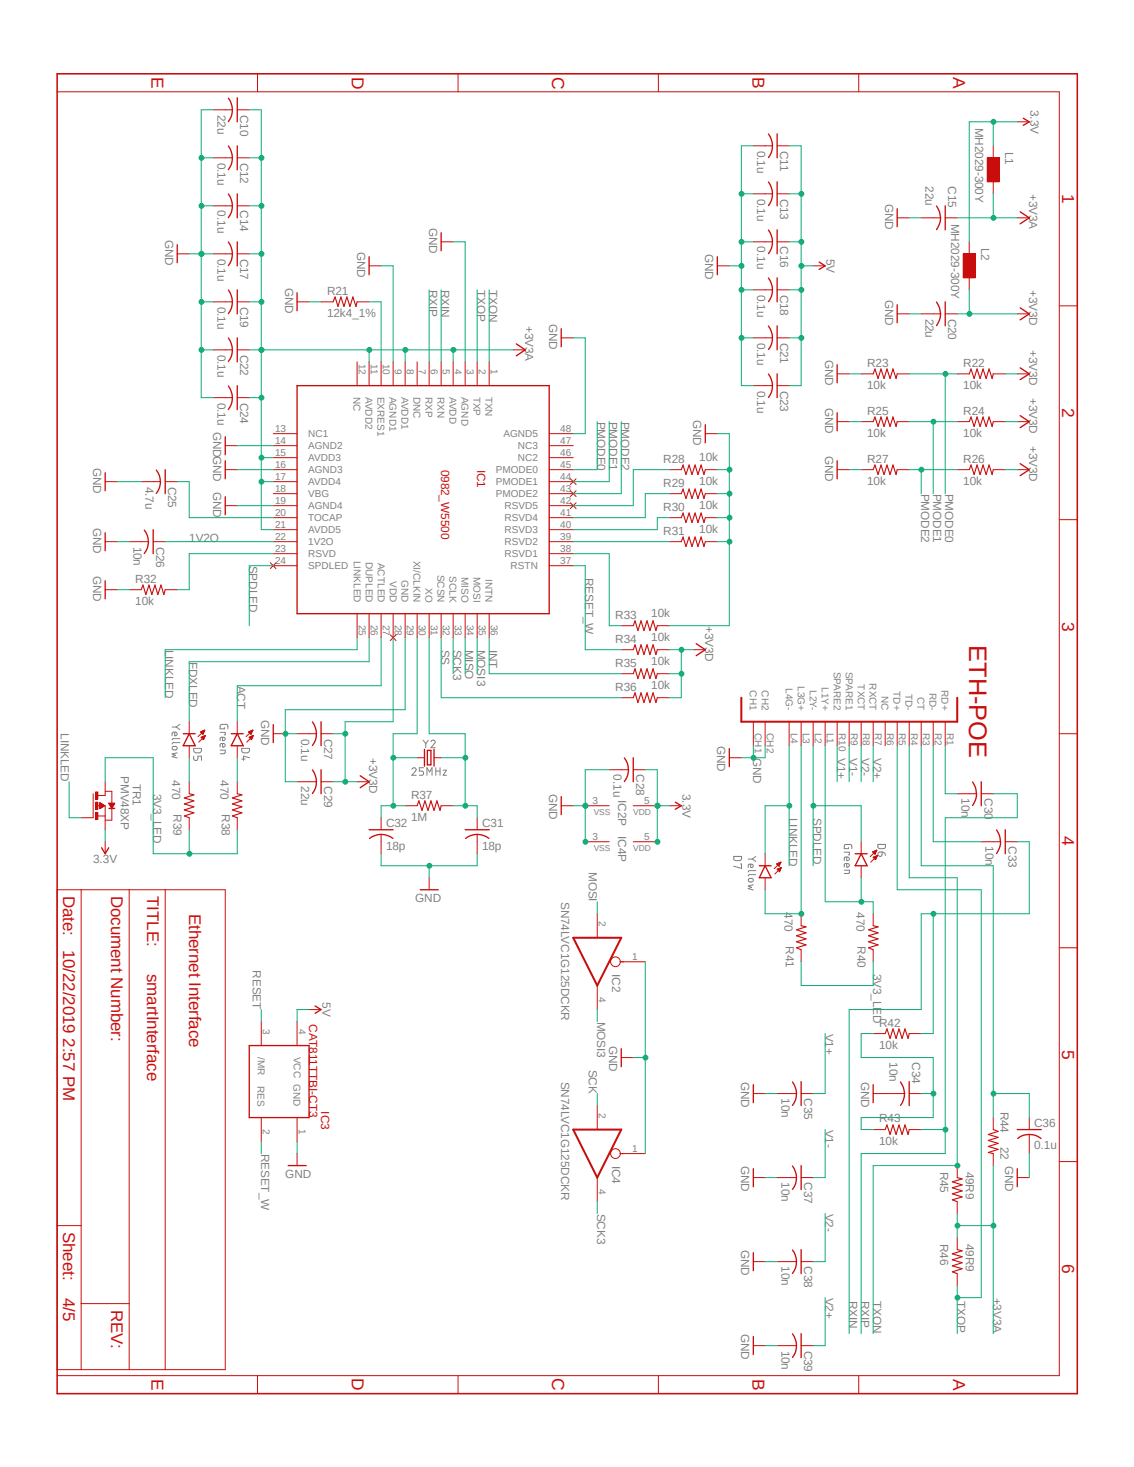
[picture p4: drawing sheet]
<svg xmlns="http://www.w3.org/2000/svg" width="216mm" height="279mm" viewBox="0 0 216 279" stroke-linecap="round" stroke-linejoin="round" font-family="sans-serif">
<defs><g id="words">
<text font-size="4.8" fill="#c90d0c" x="184.5" y="122.8" transform="rotate(90 184.5 122.8)">ETH-POE</text>
<g font-size="3.3" fill="#c90d0c">
<text x="28.8" y="14.7" transform="rotate(90 28.8 14.7)">E</text>
<text x="67" y="14.6" transform="rotate(90 67 14.6)">D</text>
<text x="105.1" y="14.6" transform="rotate(90 105.1 14.6)">C</text>
<text x="143.3" y="14.7" transform="rotate(90 143.3 14.7)">B</text>
<text x="181.4" y="14.7" transform="rotate(90 181.4 14.7)">A</text>
<text x="202.2" y="37" transform="rotate(90 202.2 37)">1</text>
<text x="202.2" y="77.7" transform="rotate(90 202.2 77.7)">2</text>
<text x="202.2" y="118.5" transform="rotate(90 202.2 118.5)">3</text>
<text x="202.2" y="159.2" transform="rotate(90 202.2 159.2)">4</text>
<text x="202.2" y="200" transform="rotate(90 202.2 200)">5</text>
<text x="202.2" y="240.7" transform="rotate(90 202.2 240.7)">6</text>
<text x="28.8" y="262.6" transform="rotate(90 28.8 262.6)">E</text>
<text x="67" y="262.5" transform="rotate(90 67 262.5)">D</text>
<text x="105.1" y="262.5" transform="rotate(90 105.1 262.5)">C</text>
<text x="143.3" y="262.6" transform="rotate(90 143.3 262.6)">B</text>
<text x="181.4" y="262.6" transform="rotate(90 181.4 262.6)">A</text>
</g>
<g font-size="3.2" fill="#c90d0c">
<text x="12" y="170.6" transform="rotate(90 12 170.6)">Date:</text>
<text x="21.2" y="170.6" transform="rotate(90 21.2 170.6)">Document Number:</text>
<text x="28" y="170.6" transform="rotate(90 28 170.6)">TITLE:</text>
<text x="36" y="174" transform="rotate(90 36 174)">Ethernet Interface</text>
<text x="12" y="180.9" transform="rotate(90 12 180.9)">10/22/2019 2:57 PM</text>
<text x="28" y="185.5" transform="rotate(90 28 185.5)">smartInterface</text>
<text x="12" y="234.6" transform="rotate(90 12 234.6)">Sheet:</text>
<text x="12" y="247.1" transform="rotate(90 12 247.1)">4/5</text>
<text x="21.2" y="249.4" transform="rotate(90 21.2 249.4)">REV:</text>
</g>
<g font-size="2.2" fill="#808080">
<text x="41.4" y="21.8" transform="rotate(90 41.4 21.8)">22u</text>
<text x="45.7" y="21.8" transform="rotate(90 45.7 21.8)">C10</text>
<text x="196.2" y="20.9" transform="rotate(90 196.2 20.9)">3.3V</text>
<text x="144.2" y="28.7" transform="rotate(90 144.2 28.7)">0.1u</text>
<text x="148.5" y="28.7" transform="rotate(90 148.5 28.7)">C11</text>
<text x="185.7" y="24.3" transform="rotate(90 185.7 24.3)">MH2029-300Y</text>
<text x="191.4" y="28.9" transform="rotate(90 191.4 28.9)">L1</text>
<text x="41.4" y="31" transform="rotate(90 41.4 31)">0.1u</text>
<text x="45.7" y="31" transform="rotate(90 45.7 31)">C12</text>
<text x="176.2" y="35.5" transform="rotate(90 176.2 35.5)">22u</text>
<text x="180.6" y="35.5" transform="rotate(90 180.6 35.5)">C15</text>
<text x="41.4" y="40.1" transform="rotate(90 41.4 40.1)">0.1u</text>
<text x="45.7" y="40.1" transform="rotate(90 45.7 40.1)">C14</text>
<text x="144.2" y="37.8" transform="rotate(90 144.2 37.8)">0.1u</text>
<text x="148.5" y="37.8" transform="rotate(90 148.5 37.8)">C13</text>
<text x="168.5" y="38.8" transform="rotate(90 168.5 38.8)">GND</text>
<text x="196" y="36.9" transform="rotate(90 196 36.9)">+3V3A</text>
<text x="31.5" y="45.7" transform="rotate(90 31.5 45.7)">GND</text>
<text x="68" y="48" transform="rotate(90 68 48)">GND</text>
<text x="81.7" y="43.4" transform="rotate(90 81.7 43.4)">GND</text>
<text x="144.2" y="46.9" transform="rotate(90 144.2 46.9)">0.1u</text>
<text x="148.5" y="46.9" transform="rotate(90 148.5 46.9)">C16</text>
<text x="181.1" y="42.6" transform="rotate(90 181.1 42.6)">MH2029-300Y</text>
<text x="186.8" y="47.2" transform="rotate(90 186.8 47.2)">L2</text>
<text x="41.4" y="49.2" transform="rotate(90 41.4 49.2)">0.1u</text>
<text x="45.7" y="49.2" transform="rotate(90 45.7 49.2)">C17</text>
<text x="134.3" y="48.3" transform="rotate(90 134.3 48.3)">GND</text>
<text x="157.4" y="49.3" transform="rotate(90 157.4 49.3)">5V</text>
<text x="41.4" y="58.4" transform="rotate(90 41.4 58.4)">0.1u</text>
<text x="45.7" y="58.4" transform="rotate(90 45.7 58.4)">C19</text>
<text x="54.3" y="54.8" transform="rotate(90 54.3 54.8)">GND</text>
<text x="62.3" y="56.1">R21</text>
<text x="81.7" y="55.2" transform="rotate(90 81.7 55.2)">RXIP</text>
<text x="84" y="55.2" transform="rotate(90 84 55.2)">RXIN</text>
<text x="90.8" y="55.2" transform="rotate(90 90.8 55.2)">TXOP</text>
<text x="93.1" y="55.2" transform="rotate(90 93.1 55.2)">TXON</text>
<text x="144.2" y="56.1" transform="rotate(90 144.2 56.1)">0.1u</text>
<text x="148.5" y="56.1" transform="rotate(90 148.5 56.1)">C18</text>
<text x="168.5" y="57.1" transform="rotate(90 168.5 57.1)">GND</text>
<text x="196" y="55.2" transform="rotate(90 196 55.2)">+3V3D</text>
<text x="62.3" y="60.5">12k4_1%</text>
<text x="100" y="62.1" transform="rotate(90 100 62.1)">+3V3A</text>
<text x="104.6" y="61.7" transform="rotate(90 104.6 61.7)">GND</text>
<text x="144.2" y="65.2" transform="rotate(90 144.2 65.2)">0.1u</text>
<text x="148.5" y="65.2" transform="rotate(90 148.5 65.2)">C21</text>
<text x="176.2" y="60.7" transform="rotate(90 176.2 60.7)">22u</text>
<text x="180.6" y="60.7" transform="rotate(90 180.6 60.7)">C20</text>
<text x="41.4" y="67.5" transform="rotate(90 41.4 67.5)">0.1u</text>
<text x="45.7" y="67.5" transform="rotate(90 45.7 67.5)">C22</text>
<text x="157.1" y="68.5" transform="rotate(90 157.1 68.5)">GND</text>
<text x="165.1" y="69.9">R23</text>
<text x="183.4" y="69.9">R22</text>
<text x="196" y="66.6" transform="rotate(90 196 66.6)">+3V3D</text>
<text x="41.4" y="76.7" transform="rotate(90 41.4 76.7)">0.1u</text>
<text x="45.7" y="76.7" transform="rotate(90 45.7 76.7)">C24</text>
<text x="144.2" y="74.4" transform="rotate(90 144.2 74.4)">0.1u</text>
<text x="148.5" y="74.4" transform="rotate(90 148.5 74.4)">C23</text>
<text x="157.1" y="77.6" transform="rotate(90 157.1 77.6)">GND</text>
<text x="165.1" y="74.2">10k</text>
<text x="183.4" y="74.2">10k</text>
<text x="196" y="75.7" transform="rotate(90 196 75.7)">+3V3D</text>
<text x="40.6" y="82.2" transform="rotate(90 40.6 82.2)">GNDGND</text>
<text x="113.7" y="80.3" transform="rotate(90 113.7 80.3)">PMODE0</text>
<text x="116" y="80.3" transform="rotate(90 116 80.3)">PMODE1</text>
<text x="118.3" y="80.3" transform="rotate(90 118.3 80.3)">PMODE2</text>
<text x="132" y="79.9" transform="rotate(90 132 79.9)">GND</text>
<text x="165.1" y="83.3">10k</text>
<text x="165.1" y="79">R25</text>
<text x="183.4" y="83.3">10k</text>
<text x="183.4" y="79">R24</text>
<text x="17.7" y="89.1" transform="rotate(90 17.7 89.1)">GND</text>
<text x="126.3" y="88.1">R28</text>
<text x="133.1" y="87.9">10k</text>
<text x="157.1" y="86.8" transform="rotate(90 157.1 86.8)">GND</text>
<text x="165.1" y="88.1">R27</text>
<text x="183.4" y="88.1">R26</text>
<text x="196" y="84.9" transform="rotate(90 196 84.9)">+3V3D</text>
<text x="27.7" y="92.7" transform="rotate(90 27.7 92.7)">4.7u</text>
<text x="32" y="92.7" transform="rotate(90 32 92.7)">C25</text>
<text x="40.6" y="93.6" transform="rotate(90 40.6 93.6)">GND</text>
<text x="126.3" y="92.7">R29</text>
<text x="133.1" y="92.5">10k</text>
<text x="165.1" y="92.5">10k</text>
<text x="175.4" y="94" transform="rotate(90 175.4 94)">PMODE2</text>
<text x="177.7" y="94" transform="rotate(90 177.7 94)">PMODE1</text>
<text x="180" y="94" transform="rotate(90 180 94)">PMODE0</text>
<text x="183.4" y="92.5">10k</text>
<text x="17.7" y="100.5" transform="rotate(90 17.7 100.5)">GND</text>
<text x="126.3" y="97.2">R30</text>
<text x="126.3" y="101.8">R31</text>
<text x="133.1" y="97">10k</text>
<text x="133.1" y="101.6">10k</text>
<text x="25.4" y="104.1" transform="rotate(90 25.4 104.1)">10n</text>
<text x="29.7" y="104.1" transform="rotate(90 29.7 104.1)">C26</text>
<text x="36" y="103.2">1V2O</text>
<text x="47.5" y="107.7" transform="rotate(90 47.5 107.7)">SPDLED</text>
<text x="17.7" y="109.6" transform="rotate(90 17.7 109.6)">GND</text>
<text x="25.7" y="111">R32</text>
<text x="111.4" y="110" transform="rotate(90 111.4 110)">RESET_W</text>
<text x="25.7" y="115.3">10k</text>
<text x="117.1" y="117.8">R33</text>
<text x="124" y="117.6">10k</text>
<text x="134.3" y="119.2" transform="rotate(90 134.3 119.2)">+3V3D</text>
<text x="31.5" y="123.7" transform="rotate(90 31.5 123.7)">LINKLED</text>
<text x="84" y="123.7" transform="rotate(90 84 123.7)">SS</text>
<text x="86.3" y="123.7" transform="rotate(90 86.3 123.7)">SCK3</text>
<text x="88.6" y="123.7" transform="rotate(90 88.6 123.7)">MISO</text>
<text x="90.8" y="123.7" transform="rotate(90 90.8 123.7)">MOSI3</text>
<text x="93.1" y="123.7" transform="rotate(90 93.1 123.7)">INT</text>
<text x="117.1" y="122.4">R34</text>
<text x="124" y="122.1">10k</text>
<text x="36" y="126" transform="rotate(90 36 126)">FDXLED</text>
<text x="45.2" y="130.6" transform="rotate(90 45.2 130.6)">ACT</text>
<text x="117.1" y="127">R35</text>
<text x="117.1" y="131.5">R36</text>
<text x="124" y="126.7">10k</text>
<text x="124" y="131.3">10k</text>
<text x="49.7" y="137.1" transform="rotate(90 49.7 137.1)">GND</text>
<text x="11.6" y="139.6" transform="rotate(90 11.6 139.6)">LINKLED</text>
<text x="57.4" y="140.7" transform="rotate(90 57.4 140.7)">0.1u</text>
<text x="61.7" y="140.7" transform="rotate(90 61.7 140.7)">C27</text>
<text x="136.6" y="142" transform="rotate(90 136.6 142)">GND</text>
<text x="23" y="147.8" transform="rotate(90 23 147.8)">PMV48XP</text>
<text x="25.3" y="149.2" transform="rotate(90 25.3 149.2)">TR1</text>
<text x="32.8" y="148.6" transform="rotate(90 32.8 148.6)">470</text>
<text x="42" y="148.6" transform="rotate(90 42 148.6)">470</text>
<text x="57.4" y="149.8" transform="rotate(90 57.4 149.8)">22u</text>
<text x="61.7" y="149.8" transform="rotate(90 61.7 149.8)">C29</text>
<text x="70.3" y="144.3" transform="rotate(90 70.3 144.3)">+3V3D</text>
<text x="116.8" y="147.5" transform="rotate(90 116.8 147.5)">0.1u</text>
<text x="121.1" y="147.5" transform="rotate(90 121.1 147.5)">C28</text>
<text x="143.4" y="144.3" transform="rotate(90 143.4 144.3)">GND</text>
<text x="159.4" y="144.3" transform="rotate(90 159.4 144.3)">V1+</text>
<text x="161.7" y="144.3" transform="rotate(90 161.7 144.3)">V1-</text>
<text x="164" y="144.3" transform="rotate(90 164 144.3)">V2-</text>
<text x="166.2" y="144.3" transform="rotate(90 166.2 144.3)">V2+</text>
<text x="29.2" y="151.2" transform="rotate(90 29.2 151.2)">3V3_LED</text>
<text x="33.1" y="155.1" transform="rotate(90 33.1 155.1)">R39</text>
<text x="42.2" y="155.1" transform="rotate(90 42.2 155.1)">R38</text>
<text x="78.3" y="152.1">R37</text>
<text x="104.6" y="151.2" transform="rotate(90 104.6 151.2)">GND</text>
<text x="117.7" y="152.3" transform="rotate(90 117.7 152.3)">IC2P</text>
<text x="129.9" y="151.2" transform="rotate(90 129.9 151.2)">3.3V</text>
<text x="150.2" y="155.7" transform="rotate(90 150.2 155.7)">LINKLED</text>
<text x="154.8" y="155.7" transform="rotate(90 154.8 155.7)">SPDLED</text>
<text x="183" y="152.1" transform="rotate(90 183 152.1)">10n</text>
<text x="187.4" y="152.1" transform="rotate(90 187.4 152.1)">C30</text>
<text x="73.5" y="161.8">18p</text>
<text x="73.5" y="157.4">C32</text>
<text x="78.3" y="156.4">1M</text>
<text x="91.8" y="161.8">18p</text>
<text x="91.8" y="157.4">C31</text>
<text x="117.7" y="159.2" transform="rotate(90 117.7 159.2)">IC4P</text>
<text x="187.6" y="161.2" transform="rotate(90 187.6 161.2)">10n</text>
<text x="192" y="161.2" transform="rotate(90 192 161.2)">C33</text>
<text x="17.7" y="164.4">3.3V</text>
<text x="112.1" y="166.1" transform="rotate(90 112.1 166.1)">MOSI</text>
<text x="79" y="171.7">GND</text>
<text x="106.8" y="171.7" transform="rotate(90 106.8 171.7)">SN74LVC1G125DCKR</text>
<text x="149.4" y="173.8" transform="rotate(90 149.4 173.8)">470</text>
<text x="163.1" y="173.8" transform="rotate(90 163.1 173.8)">470</text>
<text x="48.1" y="184.8" transform="rotate(90 48.1 184.8)">RESET</text>
<text x="116.5" y="185.5" transform="rotate(90 116.5 185.5)">IC2</text>
<text x="149.6" y="180.3" transform="rotate(90 149.6 180.3)">R41</text>
<text x="163.3" y="180.3" transform="rotate(90 163.3 180.3)">R40</text>
<text x="166.2" y="185.5" transform="rotate(90 166.2 185.5)">3V3_LED</text>
<text x="61.4" y="190.9" transform="rotate(90 61.4 190.9)">5V</text>
<text x="113.7" y="194.6" transform="rotate(90 113.7 194.6)">MOSI3</text>
<text x="157.1" y="196.9" transform="rotate(90 157.1 196.9)">V1+</text>
<text x="167.4" y="195.5">R42</text>
<text x="112.1" y="203.7" transform="rotate(90 112.1 203.7)">SCK</text>
<text x="116" y="199.1" transform="rotate(90 116 199.1)">GND</text>
<text x="167.4" y="199.9">10k</text>
<text x="169.3" y="202.4" transform="rotate(90 169.3 202.4)">10n</text>
<text x="173.7" y="202.4" transform="rotate(90 173.7 202.4)">C34</text>
<text x="106.8" y="206" transform="rotate(90 106.8 206)">SN74LVC1G125DCKR</text>
<text x="141.1" y="206" transform="rotate(90 141.1 206)">GND</text>
<text x="148.8" y="209.2" transform="rotate(90 148.8 209.2)">10n</text>
<text x="153.1" y="209.2" transform="rotate(90 153.1 209.2)">C35</text>
<text x="164" y="206" transform="rotate(90 164 206)">GND</text>
<text x="157.1" y="215.1" transform="rotate(90 157.1 215.1)">V1-</text>
<text x="167.4" y="213.8">R43</text>
<text x="190.5" y="211.7" transform="rotate(90 190.5 211.7)">R44</text>
<text x="196.9" y="214.6">C36</text>
<text x="49.7" y="219.7" transform="rotate(90 49.7 219.7)">RESET_W</text>
<text x="116.5" y="222" transform="rotate(90 116.5 222)">IC4</text>
<text x="141.1" y="222" transform="rotate(90 141.1 222)">GND</text>
<text x="167.4" y="218.1">10k</text>
<text x="190.5" y="218.4" transform="rotate(90 190.5 218.4)">22</text>
<text x="191.4" y="222" transform="rotate(90 191.4 222)">GND</text>
<text x="196.9" y="218.9">0.1u</text>
<text x="54.3" y="224.3">GND</text>
<text x="148.8" y="225.2" transform="rotate(90 148.8 225.2)">10n</text>
<text x="153.1" y="225.2" transform="rotate(90 153.1 225.2)">C37</text>
<text x="179" y="223.1" transform="rotate(90 179 223.1)">R45</text>
<text x="183.9" y="223.1" transform="rotate(90 183.9 223.1)">49R9</text>
<text x="113.7" y="231.1" transform="rotate(90 113.7 231.1)">SCK3</text>
<text x="157.1" y="231.1" transform="rotate(90 157.1 231.1)">V2-</text>
<text x="141.1" y="238" transform="rotate(90 141.1 238)">GND</text>
<text x="179" y="236.9" transform="rotate(90 179 236.9)">R46</text>
<text x="183.9" y="236.9" transform="rotate(90 183.9 236.9)">49R9</text>
<text x="148.8" y="241.2" transform="rotate(90 148.8 241.2)">10n</text>
<text x="153.1" y="241.2" transform="rotate(90 153.1 241.2)">C38</text>
<text x="157.1" y="247.1" transform="rotate(90 157.1 247.1)">V2+</text>
<text x="161.7" y="247.7" transform="rotate(90 161.7 247.7)">RXIN</text>
<text x="164" y="247.7" transform="rotate(90 164 247.7)">RXIP</text>
<text x="166.2" y="247.7" transform="rotate(90 166.2 247.7)">TXON</text>
<text x="182.2" y="247.7" transform="rotate(90 182.2 247.7)">TXOP</text>
<text x="189.1" y="247.1" transform="rotate(90 189.1 247.1)">+3V3A</text>
<text x="141.1" y="254" transform="rotate(90 141.1 254)">GND</text>
<text x="148.8" y="257.2" transform="rotate(90 148.8 257.2)">10n</text>
<text x="153.1" y="257.2" transform="rotate(90 153.1 257.2)">C39</text>
</g>
<g font-size="2.2" fill="#c90d0c">
<text x="84" y="89.5" transform="rotate(90 84 89.5)">0982_W5500</text>
<text x="90.8" y="89.5" transform="rotate(90 90.8 89.5)">IC1</text>
<text x="58.8" y="195.1" transform="rotate(90 58.8 195.1)">CAT811TTBI-CT3</text>
<text x="61.1" y="211.7" transform="rotate(90 61.1 211.7)">IC3</text>
</g>
<g font-size="1.9" fill="#808080">
<text x="68.3" y="69.3" transform="rotate(90 68.3 69.3)">12</text>
<text x="70.6" y="69.4" transform="rotate(90 70.6 69.4)">11</text>
<text x="72.9" y="69.3" transform="rotate(90 72.9 69.3)">10</text>
<text x="75.2" y="70.3" transform="rotate(90 75.2 70.3)">9</text>
<text x="77.5" y="70.3" transform="rotate(90 77.5 70.3)">8</text>
<text x="79.8" y="70.3" transform="rotate(90 79.8 70.3)">7</text>
<text x="82" y="70.3" transform="rotate(90 82 70.3)">6</text>
<text x="84.3" y="70.3" transform="rotate(90 84.3 70.3)">5</text>
<text x="86.6" y="70.3" transform="rotate(90 86.6 70.3)">4</text>
<text x="88.9" y="70.3" transform="rotate(90 88.9 70.3)">3</text>
<text x="91.2" y="70.3" transform="rotate(90 91.2 70.3)">2</text>
<text x="93.5" y="70.3" transform="rotate(90 93.5 70.3)">1</text>
<text x="67.3" y="75.6" transform="rotate(90 67.3 75.6)">NC</text>
<text x="69.6" y="75.6" transform="rotate(90 69.6 75.6)">AVDD2</text>
<text x="71.9" y="75.6" transform="rotate(90 71.9 75.6)">EXRES1</text>
<text x="74.2" y="75.6" transform="rotate(90 74.2 75.6)">AGND1</text>
<text x="76.5" y="75.6" transform="rotate(90 76.5 75.6)">AVDD1</text>
<text x="78.7" y="75.6" transform="rotate(90 78.7 75.6)">DNC</text>
<text x="81" y="75.6" transform="rotate(90 81 75.6)">RXP</text>
<text x="83.3" y="75.6" transform="rotate(90 83.3 75.6)">RXN</text>
<text x="85.6" y="75.6" transform="rotate(90 85.6 75.6)">AVDD</text>
<text x="87.9" y="75.6" transform="rotate(90 87.9 75.6)">AGND</text>
<text x="90.2" y="75.6" transform="rotate(90 90.2 75.6)">TXP</text>
<text x="92.5" y="75.6" transform="rotate(90 92.5 75.6)">TXN</text>
<text x="52.4" y="82.3">13</text>
<text x="58.7" y="83.3">NC1</text>
<text x="95.8" y="83.3">AGND5</text>
<text x="106.7" y="82.3">48</text>
<text x="52.4" y="84.6">14</text>
<text x="52.4" y="86.9">15</text>
<text x="52.4" y="89.2">16</text>
<text x="58.7" y="85.6">AGND2</text>
<text x="58.7" y="87.9">AVDD3</text>
<text x="98.6" y="87.8">NC2</text>
<text x="98.6" y="85.6">NC3</text>
<text x="106.7" y="89.2">45</text>
<text x="106.7" y="86.9">46</text>
<text x="106.7" y="84.6">47</text>
<text x="52.4" y="93.7">18</text>
<text x="52.4" y="91.4">17</text>
<text x="58.7" y="94.7">VBG</text>
<text x="58.7" y="92.5">AVDD4</text>
<text x="58.7" y="90.2">AGND3</text>
<text x="94.4" y="90.1">PMODE0</text>
<text x="94.4" y="92.4">PMODE1</text>
<text x="94.4" y="94.7">PMODE2</text>
<text x="106.7" y="91.4">44</text>
<text x="106.7" y="93.7">43</text>
<text x="52.4" y="98.3">20</text>
<text x="52.4" y="96">19</text>
<text x="52.4" y="100.6">21</text>
<text x="58.7" y="99.3">TOCAP</text>
<text x="58.7" y="97">AGND4</text>
<text x="58.7" y="101.6">AVDD5</text>
<text x="96.1" y="99.3">RSVD4</text>
<text x="96.1" y="101.6">RSVD3</text>
<text x="96.1" y="97">RSVD5</text>
<text x="106.7" y="98.3">41</text>
<text x="106.7" y="100.6">40</text>
<text x="106.7" y="96">42</text>
<text x="52.4" y="105.2">23</text>
<text x="52.4" y="102.9">22</text>
<text x="52.4" y="107.4">24</text>
<text x="58.7" y="106.1">RSVD</text>
<text x="58.7" y="103.8">1V2O</text>
<text x="67.4" y="106.8" transform="rotate(90 67.4 106.8)">LINKLED</text>
<text x="69.6" y="107" transform="rotate(90 69.6 107)">DUPLED</text>
<text x="71.9" y="107.2" transform="rotate(90 71.9 107.2)">ACTLED</text>
<text x="78.7" y="106.8" transform="rotate(90 78.7 106.8)">XI/CLKIN</text>
<text x="96.1" y="103.8">RSVD2</text>
<text x="96.1" y="106.1">RSVD1</text>
<text x="106.7" y="107.4">37</text>
<text x="106.7" y="102.9">39</text>
<text x="106.7" y="105.2">38</text>
<text x="58.7" y="108.4">SPDLED</text>
<text x="74.2" y="110.7" transform="rotate(90 74.2 110.7)">VDD</text>
<text x="76.5" y="110.5" transform="rotate(90 76.5 110.5)">GND</text>
<text x="81" y="112.1" transform="rotate(90 81 112.1)">XO</text>
<text x="83.3" y="109.4" transform="rotate(90 83.3 109.4)">SCSN</text>
<text x="85.6" y="109.8" transform="rotate(90 85.6 109.8)">SCLK</text>
<text x="87.9" y="109.9" transform="rotate(90 87.9 109.9)">MISO</text>
<text x="90.2" y="109.9" transform="rotate(90 90.2 109.9)">MOSI</text>
<text x="92.5" y="110.3" transform="rotate(90 92.5 110.3)">INTN</text>
<text x="97.2" y="108.4">RSTN</text>
<text x="68.3" y="119" transform="rotate(90 68.3 119)">25</text>
<text x="70.6" y="119" transform="rotate(90 70.6 119)">26</text>
<text x="72.9" y="119" transform="rotate(90 72.9 119)">27</text>
<text x="75.2" y="119" transform="rotate(90 75.2 119)">28</text>
<text x="77.5" y="119" transform="rotate(90 77.5 119)">29</text>
<text x="79.8" y="119" transform="rotate(90 79.8 119)">30</text>
<text x="82" y="119" transform="rotate(90 82 119)">31</text>
<text x="84.3" y="119" transform="rotate(90 84.3 119)">32</text>
<text x="86.6" y="119" transform="rotate(90 86.6 119)">33</text>
<text x="88.9" y="119" transform="rotate(90 88.9 119)">34</text>
<text x="91.2" y="119" transform="rotate(90 91.2 119)">35</text>
<text x="93.5" y="119" transform="rotate(90 93.5 119)">36</text>
<text x="142.7" y="131.5" transform="rotate(90 142.7 131.5)">CH1</text>
<text x="145" y="131.5" transform="rotate(90 145 131.5)">CH2</text>
<text x="149.6" y="131.1" transform="rotate(90 149.6 131.1)">L4G-</text>
<text x="151.9" y="130.6" transform="rotate(90 151.9 130.6)">L3G+</text>
<text x="154.2" y="131.5" transform="rotate(90 154.2 131.5)">L2Y-</text>
<text x="156.5" y="130.9" transform="rotate(90 156.5 130.9)">L1Y+</text>
<text x="158.7" y="127.9" transform="rotate(90 158.7 127.9)">SPARE2</text>
<text x="161" y="127.9" transform="rotate(90 161 127.9)">SPARE1</text>
<text x="163.3" y="130.3" transform="rotate(90 163.3 130.3)">TXCT</text>
<text x="165.6" y="130.1" transform="rotate(90 165.6 130.1)">RXCT</text>
<text x="170.1" y="131.7" transform="rotate(90 170.1 131.7)">TD+</text>
<text x="177" y="131.9" transform="rotate(90 177 131.9)">RD-</text>
<text x="179.3" y="131.4" transform="rotate(90 179.3 131.4)">RD+</text>
<text x="167.8" y="132.5" transform="rotate(90 167.8 132.5)">NC</text>
<text x="172.4" y="132.1" transform="rotate(90 172.4 132.1)">TD-</text>
<text x="174.7" y="132.8" transform="rotate(90 174.7 132.8)">CT</text>
<text x="143.7" y="139.6" transform="rotate(90 143.7 139.6)">CH1</text>
<text x="146" y="139.6" transform="rotate(90 146 139.6)">CH2</text>
<text x="150.6" y="139.6" transform="rotate(90 150.6 139.6)">L4</text>
<text x="152.9" y="139.6" transform="rotate(90 152.9 139.6)">L3</text>
<text x="155.1" y="139.6" transform="rotate(90 155.1 139.6)">L2</text>
<text x="157.4" y="139.6" transform="rotate(90 157.4 139.6)">L1</text>
<text x="159.7" y="139.6" transform="rotate(90 159.7 139.6)">R10</text>
<text x="162" y="139.6" transform="rotate(90 162 139.6)">R9</text>
<text x="164.3" y="139.6" transform="rotate(90 164.3 139.6)">R8</text>
<text x="166.6" y="139.6" transform="rotate(90 166.6 139.6)">R7</text>
<text x="168.9" y="139.6" transform="rotate(90 168.9 139.6)">R6</text>
<text x="171.2" y="139.6" transform="rotate(90 171.2 139.6)">R5</text>
<text x="173.4" y="139.6" transform="rotate(90 173.4 139.6)">R4</text>
<text x="175.7" y="139.6" transform="rotate(90 175.7 139.6)">R3</text>
<text x="178" y="139.6" transform="rotate(90 178 139.6)">R2</text>
<text x="180.3" y="139.6" transform="rotate(90 180.3 139.6)">R1</text>
<text x="112.8" y="153.1">3</text>
<text x="122.6" y="153.1">5</text>
<text x="112.8" y="160">3</text>
<text x="122.6" y="160">5</text>
<text x="114" y="175.4" transform="rotate(90 114 175.4)">2</text>
<text x="120.4" y="182.8">1</text>
<text x="114" y="189.8" transform="rotate(90 114 189.8)">4</text>
<text x="50" y="196" transform="rotate(90 50 196)">3</text>
<text x="56.9" y="196" transform="rotate(90 56.9 196)">4</text>
<text x="49.1" y="201.3" transform="rotate(90 49.1 201.3)">/MR</text>
<text x="55.9" y="201.3" transform="rotate(90 55.9 201.3)">VCC GND</text>
<text x="49" y="206.8" transform="rotate(90 49 206.8)">RES</text>
<text x="50" y="215" transform="rotate(90 50 215)">2</text>
<text x="56.9" y="215" transform="rotate(90 56.9 215)">1</text>
<text x="114" y="212" transform="rotate(90 114 212)">2</text>
<text x="120.4" y="219.4">1</text>
<text x="114" y="226.4" transform="rotate(90 114 226.4)">4</text>
</g>
<g font-size="1.6" fill="#808080">
<text x="113" y="155.2">VSS</text>
<text x="120.6" y="155.2">VDD</text>
<text x="113" y="162">VSS</text>
<text x="120.6" y="162">VDD</text>
</g>
</g></defs>
<path d="M10.4 13.6l195 252.2M205.4 13.6l-195 252.2" fill="none" stroke="#fff" stroke-width=".19"/>
<g fill="none" stroke="#808080" stroke-width=".19">
<path d="M32.8 138.5h.7M33.3 139.4v.7h.1a.34 .34 0 0 0 .3-.3 .34 .34 0 0 0-.3-.4l-.6 .2v.5M33.5 138.5l.7 .4M34.2 138l-.7 .5M41.9 139.5h1v.5h-.2M42.7 138.6v.2h-.8l.1-.7 .2-.1h1l.2 .3v.5M32.8 142.3l.6-.1a.34 .34 0 0 1 .3 .3 .34 .34 0 0 1-.3 .3h-.3a.34 .34 0 0 1-.3-.5zM33.7 143.4l-.9 .2 .6 .2-.6 .3 .9 .3M34.2 140.7h-1.2l-.2 .2M34.2 141.4h-1.2l-.2 .3M36.9 142.5h1.5v.5l-.5 .4h-.6l-.3-.2zM36.9 144v.5a.41 .41 0 0 0 .4 .3 .41 .41 0 0 0 .4-.3v-.5h.7v.8"/>
<path d="M41.9 142.9h1l-.1 .6-.9 .1M42.4 140.4v.7a.34 .34 0 0 0 .5-.3 .34 .34 0 0 0-.4-.4h-.5l-.1 .7M42.4 141.6v.7a.35 .35 0 0 0 .5-.3 .35 .35 0 0 0-.4-.4l-.5 .1-.1 .6M46 142.5h1.5v.5l-.2 .3a1.08 1.08 0 0 1-1.2-.1zM46 144.6h.7M47.5 144.3l-1.1-.3v.8M78.4 146.5a.41 .41 0 0 1 .6-.3 .41 .41 0 0 1 .1 .7l-.7 .8h.8M80.6 141l.5 .6M80.6 146.2h-.8v.7h.5a.41 .41 0 0 1 .3 .4 .41 .41 0 0 1-.3 .4h-.5M81.1 141.6v.8M81.3 147.7v-1.5l.5 .8 .5-.8v1.5M81.5 141l-.4 .6"/>
<path d="M82 141.3a.4 .4 0 0 1 .6-.3 .4 .4 0 0 1 .1 .6l-.7 .8h.8M83 146.9h.8M83 146.2v1.5M83.8 146.2v1.5M84.4 146.7h.6l-.6 1h.6M139.7 163.1h1.5l-.1 .6a1.15 1.15 0 0 1-1.4 0zM141 164.5h.2v.9l-1.5-.4M142.5 163.6h.7M142.6 167.3h.5a.34 .34 0 0 1 .3 .3 .34 .34 0 0 1-.3 .4h-.3a.34 .34 0 0 1-.3-.3 .34 .34 0 0 1 .1-.4zM142.9 164.6v.6h.2a.32 .32 0 0 0 .3-.3 .32 .32 0 0 0-.3-.3l-.6 .1v.5M143.2 163.6l.7 .5M143.4 168.5l-.9 .2 .6 .3-.6 .2 .9 .3"/>
<path d="M143.9 165.8h-1.2l-.2 .3M143.9 166.6h-1.2l-.2 .2M143.9 163.1l-.7 .5M160.7 165.7h1l-.1 .6-.9 .1M160.7 162.3h1v.5h-.2M161.2 163.2v.7a.35 .35 0 0 0 .5-.2 .35 .35 0 0 0-.3-.5l-.7 .2v.5M161.2 164.5v.6a.35 .35 0 0 0 .5-.2 .35 .35 0 0 0-.3-.4l-.7 .1v.5M161.5 161.4v.2h-.8l.2-.7h1.1l.2 .3v.4M167.1 160.8h1.5l-.1 .7a1.15 1.15 0 0 1-1.3 0zM167.2 162.5l.3-.2h.4v.5a.42 .42 0 0 1-.5 .3 .42 .42 0 0 1-.2-.6zM167.9 162.3a.65 .65 0 0 1 .7 .6"/>
</g>
<path d="M10.9 14.1h194.2v251.3h-194.2z" fill="none" stroke="#c90d0c" stroke-width=".3"/>
<g fill="none" stroke="#c90d0c" stroke-width=".19">
<path d="M10.9 17.5h190.8v244.5h-190.8M49 14.1v3.4M87.2 14.1v3.4M125.3 14.1v3.4M163.5 14.1v3.4M70.3 50.6h2.3M201.7 58.3h3.4M68 68.9v4.5M70.3 68.9v4.5M72.6 68.9v4.5M74.8 68.9v4.5M77.1 68.9v4.5"/>
<path d="M79.4 68.9v4.5M81.7 68.9v4.5M84 68.9v4.5M86.3 68.9v4.5M88.6 68.9v4.5M90.8 68.9v4.5M93.1 68.9v4.5M42.9 89.5h2.3M42.9 84.9h2.3M42.9 96.3h2.3M52 98.6h4.6M52 89.5h4.6"/>
<path d="M52 87.2h4.6M52 84.9h4.6M52 82.6h4.6M52 94h4.6M52 96.3h4.6M52 91.7h4.6M104.6 98.6h4.5M104.6 89.5h4.5M104.6 87.2h4.5M104.6 84.9h4.5M104.6 82.6h4.5M104.6 94h4.5"/>
<path d="M104.6 96.3h4.5M104.6 91.7h4.5M108.6 91.2l1.1 1.1M108.6 93.5l1.1 1.1M108.6 95.8l1.1 1.1M109.7 91.2l-1.1 1.1M109.7 93.5l-1.1 1.1M109.7 95.8l-1.1 1.1M201.7 99h3.4M20 103.2h2.3M20 112.3h2.3M51.5 107.2l1 1.1"/>
<path d="M52 107.7h4.6M52 105.5h4.6M52 103.2h4.6M52 100.9h4.6M52.5 107.2l-1 1.1M68 116.9v4.6M70.3 116.9v4.6M72.6 116.9v4.6M74.8 116.9v4.6M77.1 116.9v4.6M79.4 116.9v4.6M81.7 116.9v4.6"/>
<path d="M84 116.9v4.6M86.3 116.9v4.6M88.6 116.9v4.6M90.8 116.9v4.6M93.1 116.9v4.6M104.6 107.7h4.5M104.6 105.5h4.5M104.6 103.2h4.5M104.6 100.9h4.5M52 139.7h2.3M74.3 120.9l1.1 1.1M75.4 120.9l-1.1 1.1"/>
<path d="M201.7 139.7h3.4M106.8 153.5h2.3M111.4 153.5h4.6M120.6 153.5h4.5M10.9 169.5h32v91.4h-32zM15.5 169.5v91.4M24.6 169.5v91.4M31.5 169.5v91.4M81.7 167.2v2.3M111.4 160.3h4.6M113.7 174v4.6M120.6 160.3h4.5"/>
<path d="M49.7 194.6v4.5M56.6 194.6v4.5M113.7 187.7v4.6M118 183.2h4.9M201.7 180.5h3.4M49.7 212.9v4.5M56.6 212.9v4.5M56.6 219.7v2.3M113.7 210.6v4.5M118 219.7h4.9M118.3 201.4h2.3M10.9 233.4h4.6"/>
<path d="M113.7 224.3v4.6M201.7 221.2h3.4M15.5 248.3h9.1M49 262v3.4M87.2 262v3.4M125.3 262v3.4M163.5 262v3.4"/>
<circle cx="117.2" cy="183.2" r=".93"/>
<circle cx="117.2" cy="219.7" r=".93"/>
</g>
<g fill="none" stroke="#c90d0c" stroke-width=".25">
<path d="M70.3 48.9v3.4M56.6 73.4h48v43.5h-48zM42.9 83.2v3.4M42.9 87.8v3.4M42.9 94.6v3.4M20 101.5v3.4M20 110.6v3.4M52 138v3.4M106.8 151.7v3.5M80 169.5h3.4M47.5 199.1h11.3v13.8h-11.3zM118.3 199.7v3.5"/>
<path d="M54.9 222h3.4"/>
</g>
<path d="M109.1 178.6h9.2l-4.6 9.1zM109.1 215.1h9.2l-4.6 9.2z" fill="none" stroke="#c90d0c" stroke-width=".38"/>
<path d="M183.4 48.3h2.3v4.6h-2.3z" fill-rule="evenodd" fill="#c90d0c"/>
<path d="M183.4 48.3h2.3v4.6h-2.3zM184.5 46.1v2.2M184.5 52.9v2.3" fill="none" stroke="#c90d0c" stroke-width=".19"/>
<path d="M188 30.1h2.2v4.5h-2.2z" fill-rule="evenodd" fill="#c90d0c"/>
<g fill="none" stroke="#c90d0c" stroke-width=".19">
<path d="M188 30.1h2.2v4.5h-2.2zM189.1 27.8v2.3M189.1 34.6v2.3M33.7 48.3h2.3M56.6 57.5h2.2M84 46.1h2.3M170.8 59.8h2.3M170.8 41.5h2.3M193.7 59.8h2.3M193.7 41.5h2.3M97.7 66.6h2.3M106.8 64.3h2.3"/>
<path d="M20 91.7h2.3M134.3 82.6h2.3M132 123.7h2.3M68 148.9h2.3"/>
</g>
<g fill="none" stroke="#c90d0c" stroke-width=".25">
<path d="M170.8 39.8v3.4M33.7 46.6v3.4M56.6 55.8v3.4M84 44.3v3.5M170.8 58v3.5M194.2 40.3l1.8 1.2-1.8 1.1M194.2 58.6l1.8 1.2-1.8 1.1M98.3 65.5l1.7 1.1-1.7 1.2M106.8 62.6v3.4M20 90v3.5M134.3 80.9v3.4M132.5 122.6l1.8 1.1-1.8 1.2"/>
<path d="M68.6 147.7l1.7 1.2-1.7 1.1"/>
</g>
<path d="M18.2 150.8h.4v1.4h-.4z" fill-rule="evenodd" fill="#c90d0c"/>
<path d="M18.2 150.8h.4v1.4h-.4z" fill="none" stroke="#c90d0c" stroke-width=".19"/>
<path d="M18.2 152.8h.4v1.3h-.4z" fill-rule="evenodd" fill="#c90d0c"/>
<path d="M18.2 152.8h.4v1.3h-.4z" fill="none" stroke="#c90d0c" stroke-width=".19"/>
<path d="M18.2 154.7h.4v1.4h-.4z" fill-rule="evenodd" fill="#c90d0c"/>
<path d="M18.2 154.7h.4v1.4h-.4z" fill="none" stroke="#c90d0c" stroke-width=".19"/>
<path d="M20.7 153.9l1.1 .1z" fill-rule="evenodd" fill="#c90d0c"/>
<g fill="none" stroke="#c90d0c" stroke-width=".19">
<path d="M40.6 20.9h3.6M40.6 30.1h3.6M40.6 39.2h3.6M45.2 20.9h2.3M45.2 30.1h2.3M45.2 39.2h2.3M143.4 27.8h3.7M143.4 36.9h3.7M148 27.8h2.2M148 36.9h2.2M193.7 23.2h2.3M40.6 48.3h3.6"/>
<path d="M40.6 57.5h3.6M45.2 48.3h2.3M45.2 57.5h2.3M61.1 57.5h2.3M68 57.5h2.3M136.6 50.6h2.3M143.4 46.1h3.7M143.4 55.2h3.7M148 46.1h2.2M148 55.2h2.2M154.8 50.6h2.3M175.4 41.5h3.7"/>
<path d="M175.4 59.8h3.7M180 41.5h2.2M180 59.8h2.2M40.6 66.6h3.6M40.6 75.7h3.6M45.2 66.6h2.3M45.2 75.7h2.3M143.4 64.3h3.7M143.4 73.4h3.7M148 64.3h2.2M148 73.4h2.2M159.4 71.2h2.3"/>
<path d="M164 71.2h2.2M170.8 71.2h2.3M182.2 71.2h2.3M189.1 71.2h2.3M193.7 71.2h2.3M26.9 91.7h3.6M31.5 91.7h2.2M127.4 89.5h2.3M127.4 94h2.3M127.4 98.6h2.3M134.3 89.5h2.3M134.3 94h2.3"/>
<path d="M134.3 98.6h2.3M159.4 80.3h2.3M159.4 89.5h2.3M164 80.3h2.2M164 89.5h2.2M170.8 80.3h2.3M170.8 89.5h2.3M182.2 80.3h2.3M182.2 89.5h2.3M189.1 80.3h2.3M189.1 89.5h2.3M193.7 80.3h2.3"/>
<path d="M193.7 89.5h2.3M24.6 103.2h3.6M24.6 112.3h2.3M29.2 103.2h2.3M31.5 112.3h2.2M118.3 119.2h2.3M125.1 119.2h2.3M127.4 103.2h2.3M134.3 103.2h2.3M36 137.5v2.2M38.2 139.4l.8-.3-.3 .8zM38.3 139.4v.1"/>
<path d="M38.3 139.3v.2M38.4 139.3v.3M38.5 139.3v.4M38.6 139.2v.5M38.6 139.2v.6M38.7 139.2v.5M38.8 139.1v.4M38.9 139.1v.3M38.9 139.1v.1M39 139.1l-1.3 1.2M45.2 137.5v2.2M47.3 139.4l.8-.3-.3 .8z"/>
<path d="M47.4 139.4h.1M47.5 139.3v.2M47.5 139.3v.3M47.7 139.2v.5M47.8 139.2v.6M47.8 139.2v.5M47.9 139.1v.5M48 139.1v.3M48 139.1v.1M48.1 139.1l-1.2 1.2M48.1 139.1h.1M56.6 139.7h3.6"/>
<path d="M61.1 139.7h2.3M118.3 123.7h2.3M118.3 128.3h2.3M118.3 132.9h2.3M125.1 123.7h2.3M125.1 128.3h2.3M125.1 132.9h2.3M143.4 137.5v4.5M145.7 137.5v4.5M150.2 137.5v4.5M152.5 137.5v4.5M154.8 137.5v4.5"/>
<path d="M157.1 137.5v4.5M159.4 137.5v4.5M161.7 137.5v4.5M164 137.5v4.5M166.2 137.5v4.5M168.5 137.5v4.5M170.8 137.5v4.5M173.1 137.5v4.5M175.4 137.5v4.5M177.7 137.5v4.5M180 137.5v4.5M17.7 151.2v4.5h-2.2"/>
<path d="M18.5 153.5h1.5v4.5M18.7 155.4h1.3M19 152.9l.9 .6-.9 .5zM19 152.9v1.1M19.1 153v1M19.1 153v.9M19.2 153v.9M19.3 153v.9M19.3 153.1v.7M19.4 153.1v.7M19.4 153.2v.6M19.5 153.2v.5"/>
<path d="M19.6 153.2v.5M19.6 153.2v.4M19.6 153.3v.3M19.7 153.3v.3M19.8 153.4v.1M19.9 153.4v.1M20 148.9v2.6h-1.3M20 150.7h1.3v5.5h-1.3M20.7 153h1.1l-.5 .9zM20.7 153h.1M20.7 153.9l1.1 .1zM20.7 153v.1"/>
<path d="M20.8 153v.1M20.8 153l.1 .3M21 153v.4M21 153v.5M21.1 153v.6M21.1 153v.7M21.2 153v.7M21.2 153l.1 .9M21.3 153v.8M21.4 153v.7M21.5 153v.6M21.5 153v.5"/>
<path d="M21.6 153v.4M21.7 153v.3M21.7 153v.2M21.8 153v.1M36 142v2.3M36 148.9v2.3M36 155.7v2.3M38.3 140.4v.1M38.4 140.4v.1M38.5 140.3v.3M38.6 140.3v.4M38.6 140.3v.5"/>
<path d="M38.7 140.3v.5M38.8 140.2v.6M38.9 140.2v.5M38.9 140.2v.3M39 140.1v.2M39.1 140.1v.1M39.1 140.1l-1.3 1.3M39.1 140.1l-.4 .8-.4-.5M39.1 140.1l-.8 .3M45.2 142v2.3M45.2 148.9v2.3M45.2 155.7v2.3"/>
<path d="M47.5 140.4l.4 .5M47.5 140.4v.1M47.6 140.3l.1 .4M47.8 140.3v.5M47.9 140.2v.7M48 140.2v.5M48 140.2v.3M48.1 140.1v.3M48.2 140.1v.1M48.2 140.1l-1.2 1.3M48.2 140.1l-.3 .8M48.2 140.1l-.7 .3"/>
<path d="M56.6 148.9h3.6M61.1 148.9h2.3M72.6 155.7v2.3M72.6 158.9v3.7M77.1 153.5h2.3M79.4 144.3h1.4M82.6 144.3h1.4M84 153.5h2.3M90.8 155.7v2.3M90.8 158.9v3.7M116 146.6h3.6M120.6 146.6h2.3"/>
<path d="M127.4 153.5h2.3M138.9 144.3h2.2M182.2 151.2h3.7M186.8 151.2h2.3M20 160.3v2.3M145.7 162.6v2.3M145.7 167.2v2.3M147.9 164.5v.1M148 164.5v.2M148.1 164.5v.2M148.1 165.5v.2M148.1 164.4v.4"/>
<path d="M148.2 164.4v.5M148.2 165.5v.3M148.3 164.3v.7M148.3 165.4v.5M148.4 164.3v.6M148.4 165.4v.5M148.4 164.3v.4M148.4 165.4v.6M148.5 164.3v.2M148.5 165.4v.5M148.6 164.2v.2M148.6 165.3v.4"/>
<path d="M148.6 165.3v.2M148.6 164.2l.1 .1M148.7 164.2l-1.3 1.2M148.7 164.2l-.4 .8M148.7 164.2l-.8 .3 .4 .5M148.7 165.2v.1M148.8 165.2l-1.3 1.3M148.8 165.2l-.4 .8M148.8 165.2l-.8 .4 .4 .4M152.5 174v2.3M164 160.3v2.3M164 164.9v2.3"/>
<path d="M166.2 162.2v.1M166.2 174v2.3M166.2 163.3l.8-.4-.3 .8zM166.3 162.2v.2M166.3 163.2v.1M166.4 162.1v.4M166.4 163.2v.2M166.5 162.1v.5M166.5 163.2v.3M166.5 163.2v.4M166.6 162.1v.6M166.6 163.1v.5"/>
<path d="M166.7 162v.5M166.7 163.1v.6M166.8 162v.3M166.8 163.1v.5M166.8 162v.2M166.8 163v.4M166.9 161.9l-1.2 1.3M166.9 161.9v.1M166.9 163v.3M166.9 161.9l-.3 .8-.4-.4M166.9 161.9l-.7 .4M167 163v.1"/>
<path d="M167 162.9l-1.2 1.3M167 162.9l.1 .1M186.8 160.3h3.7M191.4 160.3h2.3M58.8 192.3h2.3M152.5 180.9v2.3M166.2 180.9v2.3M166.2 196.8h2.3M173.1 196.8h2.3M143.4 208.3h2.3M148 208.3h3.6M152.5 208.3h2.3"/>
<path d="M166.2 208.3h6M166.2 215.1h2.3M173.1 208.3h2.3M173.1 215.1h2.3M189.1 212.9v2.2M189.1 219.7v2.3M196 212.9v2.2M196 216.1v3.6M143.4 224.3h2.3M148 224.3h3.6M152.5 224.3h2.3M182.2 222v2.3"/>
<path d="M182.2 228.9v2.2M182.2 235.7v2.3M193.7 224.3h2.3M143.4 240.3h2.3M143.4 256.3h2.3M148 240.3h3.6M148 256.3h3.6M152.5 240.3h2.3M152.5 256.3h2.3M182.2 242.6v2.3"/>
</g>
<g fill="none" stroke="#c90d0c" stroke-width=".25">
<path d="M43.5 18.7a3.6 3.6 0 0 1 0 4.5M45.2 18.6v4.6M43.5 27.8a3.7 3.7 0 0 1 0 4.5M43.5 37a3.7 3.7 0 0 1 0 4.4M45.2 27.8v4.5M45.2 36.9v4.6M146.3 25.5a3.7 3.7 0 0 1 0 4.5M146.3 34.7a3.7 3.7 0 0 1 0 4.5M148 25.5v4.6M148 34.6v4.6M178.3 39.2a3.7 3.7 0 0 1 0 4.5M180 39.2v4.6"/>
<path d="M194.8 22.5l1.2 .7-1.2 .7M43.5 46.1a3.7 3.7 0 0 1 0 4.5M43.5 55.2a3.7 3.7 0 0 1 0 4.5M45.2 46.1v4.5M45.2 55.2v4.6M136.6 48.9v3.4M146.3 43.8a3.7 3.7 0 0 1 0 4.5M146.3 53a3.7 3.7 0 0 1 0 4.4M148 43.8v4.5M148 52.9v4.6M156 49.9l1.1 .7-1.1 .7M178.3 57.5a3.7 3.7 0 0 1 0 4.5"/>
<path d="M180 57.5v4.6M43.5 64.4a3.6 3.6 0 0 1 0 4.4M43.5 73.5a3.6 3.6 0 0 1 0 4.5M45.2 64.3v4.6M45.2 73.4v4.6M146.3 62.1a3.6 3.6 0 0 1 0 4.4M146.3 71.2a3.6 3.6 0 0 1 0 4.5M148 62.1v4.5M148 71.2v4.5M159.4 69.5v3.4M159.4 78.6v3.4M194.2 70.1l1.8 1.1-1.8 1.1"/>
<path d="M194.2 79.2l1.8 1.1-1.8 1.1M29.8 89.5a3.3 3.3 0 0 1 .7 2.2M30.6 91.7a3.6 3.6 0 0 1-.8 2.3M31.5 89.5v4.5M159.4 87.8v3.4M194.2 88.3l1.8 1.2-1.8 1.1M27.5 101a3.3 3.3 0 0 1 .7 2.2M28.3 103.2a3.6 3.6 0 0 1-.8 2.2M29.2 100.9v4.6M34.9 139.7h2.3M36 139.7l1.2 2.3h-2.3zM44 139.7h2.3"/>
<path d="M45.2 139.7l1.1 2.3h-2.3zM59.5 137.5a3.7 3.7 0 0 1 0 4.5M61.1 137.5v4.5M59.5 146.6a3.7 3.7 0 0 1 0 4.5M61.1 146.6v4.6M70.3 158h4.5M70.4 159.7a3.6 3.6 0 0 1 4.4 0M80.8 142.7v3.2M81.4 142.9h.6v2.8h-.6zM82.6 142.7v3.2M88.6 158h4.5M88.6 159.7a3.6 3.6 0 0 1 4.5 0"/>
<path d="M118.9 144.4a3.3 3.3 0 0 1 .7 2.2M119.7 146.6a3.6 3.6 0 0 1-.8 2.2M120.6 144.3v4.6M128.6 152.8l1.1 .7-1.1 .6M138.9 142.6v3.4M185.2 148.9a3.6 3.6 0 0 1 .7 2.3M185.9 151.2a4 4 0 0 1-.7 2.2M186.8 148.9v4.6M189.7 158.1a3.6 3.6 0 0 1 .8 2.2M191.4 158v4.6M19.3 161.5l.7 1.1 .7-1.1M144.6 164.9h2.2"/>
<path d="M145.7 164.9l1.1 2.3h-2.2zM162.8 162.6h2.3M164 162.6l1.1 2.3h-2.3zM190.5 160.3a4 4 0 0 1-.8 2.3M60 191.6l1.1 .7-1.1 .7M143.4 206.6v3.4M150.9 206.1a3.6 3.6 0 0 1 0 4.4M152.5 206v4.6M166.2 206.6v3.4M171.4 206.1a3.6 3.6 0 0 1 0 4.4M173.1 206v4.6M193.7 215.1h4.5"/>
<path d="M193.8 216.8a3.6 3.6 0 0 1 4.4 0M143.4 222.6v3.4M143.4 238.6v3.4M150.9 222.1a3.6 3.6 0 0 1 0 4.4M150.9 238.1a3.6 3.6 0 0 1 0 4.4M152.5 222v4.6M152.5 238v4.6M193.7 222.6v3.4M143.4 254.6v3.4M150.9 254a3.7 3.7 0 0 1 0 4.5M152.5 254v4.6"/>
</g>
<path d="M141.1 132.9v4.6h41.1v-4.6" fill="none" stroke="#c90d0c" stroke-width=".38"/>
<g fill="none" stroke="#c90d0c" stroke-width=".21">
<path d="M63.4 57.5l.4-.9 .5 1.8 .6-1.8 .6 1.8 .5-1.8 .6 1.8 .6-1.8 .6 1.8 .2-.9M166.2 71.2l.4-.9 .6 1.8 .5-1.8 .6 1.8 .6-1.8 .6 1.8 .5-1.8 .6 1.8 .2-.9M184.5 71.2l.4-.9 .6 1.8 .5-1.8 .6 1.8 .6-1.8 .5 1.8 .6-1.8 .6 1.8 .2-.9M129.7 89.5l.3-.9 .6 1.8 .6-1.8 .5 1.8 .6-1.8 .6 1.8 .6-1.8 .5 1.8 .3-.9M129.7 94l.3-.9 .6 1.9 .6-1.9 .5 1.9 .6-1.9 .6 1.9 .6-1.9 .5 1.9 .3-1M129.7 98.6l.3-.9 .6 1.8 .6-1.8 .5 1.8 .6-1.8 .6 1.8 .6-1.8 .5 1.8 .3-.9M166.2 80.3l.4-.9 .6 1.8 .5-1.8 .6 1.8 .6-1.8 .6 1.8 .5-1.8 .6 1.8 .2-.9M166.2 89.5l.4-.9 .6 1.8 .5-1.8 .6 1.8 .6-1.8 .6 1.8 .5-1.8 .6 1.8 .2-.9M184.5 80.3l.4-.9 .6 1.8 .5-1.8 .6 1.8 .6-1.8 .5 1.8 .6-1.8 .6 1.8 .2-.9M184.5 89.5l.4-.9 .6 1.8 .5-1.8 .6 1.8 .6-1.8 .5 1.8 .6-1.8 .6 1.8 .2-.9M26.9 112.3l.3-.9 .6 1.8 .6-1.8 .5 1.8 .6-1.8 .6 1.8 .5-1.8 .6 1.8 .3-.9M120.6 119.2l.3-1 .6 1.9 .5-1.9 .6 1.9 .6-1.9 .5 1.9 .6-1.9 .6 1.9 .2-.9"/>
<path d="M129.7 103.2l.3-.9 .6 1.8 .6-1.8 .5 1.8 .6-1.8 .6 1.8 .6-1.8 .5 1.8 .3-.9M120.6 123.7l.3-.9 .6 1.9 .5-1.9 .6 1.9 .6-1.9 .5 1.9 .6-1.9 .6 1.9 .2-1M120.6 128.3l.3-.9 .6 1.8 .5-1.8 .6 1.8 .6-1.8 .5 1.8 .6-1.8 .6 1.8 .2-.9M120.6 132.9l.3-.9 .6 1.8 .5-1.8 .6 1.8 .6-1.8 .5 1.8 .6-1.8 .6 1.8 .2-.9M36 151.2l.9 .2-1.8 .6 1.8 .5-1.8 .6 1.8 .6-1.8 .6 1.8 .5-1.8 .6 .9 .3M45.2 151.2l.9 .2-1.9 .6 1.9 .5-1.9 .6 1.9 .6-1.9 .6 1.9 .5-1.9 .6 1 .3M79.4 153.5l.4-1 .5 1.8 .6-1.8 .6 1.8 .5-1.8 .6 1.8 .6-1.8 .6 1.8 .2-.8M152.5 176.3l1 .2-1.9 .6 1.9 .6-1.9 .5 1.9 .6-1.9 .6 1.9 .6-1.9 .5 .9 .4M166.2 176.3l1 .2-1.8 .6 1.8 .6-1.8 .5 1.8 .6-1.8 .6 1.8 .6-1.8 .5 .8 .4M168.5 196.8l.4-.8 .6 1.8 .5-1.8 .6 1.8 .6-1.8 .5 1.8 .6-1.8 .6 1.8 .2-1M168.5 215.1l.4-.9 .6 1.9 .5-1.9 .6 1.9 .6-1.9 .5 1.9 .6-1.9 .6 1.9 .2-1M189.1 215.1l.9 .4-1.8 .6 1.8 .5-1.8 .6 1.8 .6-1.8 .6 1.8 .5-1.8 .6 .9 .2"/>
<path d="M182.2 224.3l1 .2-1.9 .6 1.9 .6-1.9 .5 1.9 .6-1.9 .6 1.9 .6-1.9 .5 .9 .4M182.2 238l1 .2-1.9 .6 1.9 .6-1.9 .5 1.9 .6-1.9 .6 1.9 .5-1.9 .6 .9 .4"/>
</g>
<path d="M109.1 153.5h2.3M116 146.6h-4.6v13.7M56.6 217.4v2.3" fill="none" stroke="#0dab76" stroke-width=".19"/>
<circle cx="111.5" cy="153.5" r=".46" fill="#0dab76"/>
<circle cx="111.5" cy="153.5" r=".46" fill="none" stroke="#0dab76" stroke-width=".19"/>
<circle cx="111.5" cy="153.5" r=".46" fill="#0dab76"/>
<circle cx="111.5" cy="153.5" r=".46" fill="none" stroke="#0dab76" stroke-width=".19"/>
<circle cx="111.5" cy="160.3" r=".46" fill="#0dab76"/>
<g fill="none" stroke="#0dab76" stroke-width=".19">
<path d="M72.6 162.6v2.3h18.2v-2.3M81.7 164.9v2.3"/>
<circle cx="111.5" cy="160.3" r=".46"/>
</g>
<circle cx="81.7" cy="164.9" r=".46" fill="#0dab76"/>
<g fill="none" stroke="#0dab76" stroke-width=".19">
<path d="M54.3 139.7h2.3M77.1 121.5v13.7h-22.8v13.7h2.3"/>
<circle cx="81.7" cy="164.9" r=".46"/>
</g>
<circle cx="54.4" cy="139.7" r=".46" fill="#0dab76"/>
<g fill="none" stroke="#0dab76" stroke-width=".19">
<path d="M38.3 39.2h2.3M38.3 30.1h2.3M40.6 20.9h-2.3v54.8h2.3M36 48.3h4.6M38.3 57.5h2.3M72.6 50.6h2.2v18.3M86.3 46.1h2.3v22.8M173.1 59.8h2.3M173.1 41.5h2.3M38.3 66.6h2.3M109.1 64.3h2.3v18.3h-2.3M45.2 84.9h6.8"/>
<path d="M45.2 89.5h6.8M45.2 96.3h6.8M22.3 112.3h2.3M22.3 103.2h2.3"/>
<circle cx="54.4" cy="139.7" r=".46"/>
</g>
<circle cx="38.4" cy="66.6" r=".46" fill="#0dab76"/>
<circle cx="38.4" cy="66.6" r=".46" fill="none" stroke="#0dab76" stroke-width=".19"/>
<circle cx="38.4" cy="57.5" r=".46" fill="#0dab76"/>
<circle cx="38.4" cy="57.5" r=".46" fill="none" stroke="#0dab76" stroke-width=".19"/>
<circle cx="38.4" cy="48.3" r=".46" fill="#0dab76"/>
<circle cx="38.4" cy="48.3" r=".46" fill="none" stroke="#0dab76" stroke-width=".19"/>
<circle cx="38.4" cy="39.2" r=".46" fill="#0dab76"/>
<circle cx="38.4" cy="39.2" r=".46" fill="none" stroke="#0dab76" stroke-width=".19"/>
<circle cx="38.4" cy="30.1" r=".46" fill="#0dab76"/>
<circle cx="38.4" cy="30.1" r=".46" fill="none" stroke="#0dab76" stroke-width=".19"/>
<circle cx="38.4" cy="48.3" r=".46" fill="#0dab76"/>
<g fill="none" stroke="#0dab76" stroke-width=".19">
<path d="M58.8 57.5h2.3M22.3 91.7h4.6M136.6 89.5h2.3v13.7h-2.3M136.6 98.6h2.3M136.6 94h2.3"/>
<circle cx="38.4" cy="48.3" r=".46"/>
</g>
<circle cx="138.9" cy="94" r=".46" fill="#0dab76"/>
<circle cx="138.9" cy="94" r=".46" fill="none" stroke="#0dab76" stroke-width=".19"/>
<circle cx="138.9" cy="98.6" r=".46" fill="#0dab76"/>
<g fill="none" stroke="#0dab76" stroke-width=".19">
<path d="M136.6 82.6h2.3v6.9M138.9 103.2v16h-11.5"/>
<circle cx="138.9" cy="98.6" r=".46"/>
</g>
<circle cx="138.9" cy="103.2" r=".46" fill="#0dab76"/>
<circle cx="138.9" cy="103.2" r=".46" fill="none" stroke="#0dab76" stroke-width=".19"/>
<circle cx="138.9" cy="89.5" r=".46" fill="#0dab76"/>
<g fill="none" stroke="#0dab76" stroke-width=".19">
<path d="M143.4 142v2.3M145.7 142v2.3h-4.6"/>
<circle cx="138.9" cy="89.5" r=".46"/>
</g>
<circle cx="143.5" cy="144.3" r=".46" fill="#0dab76"/>
<g fill="none" stroke="#0dab76" stroke-width=".19">
<path d="M143.4 27.8h-2.3v45.6h2.3M141.1 64.3h2.3M161.7 71.2h2.3M161.7 80.3h2.3M161.7 89.5h2.3M145.7 208.3h2.3M196 219.7v4.6M145.7 224.3h2.3M145.7 240.3h2.3M145.7 256.3h2.3"/>
<circle cx="143.5" cy="144.3" r=".46"/>
</g>
<circle cx="141.2" cy="64.3" r=".46" fill="#0dab76"/>
<g fill="none" stroke="#0dab76" stroke-width=".19">
<path d="M141.1 55.2h2.3"/>
<circle cx="141.2" cy="64.3" r=".46"/>
</g>
<circle cx="141.2" cy="55.2" r=".46" fill="#0dab76"/>
<g fill="none" stroke="#0dab76" stroke-width=".19">
<path d="M141.1 46.1h2.3"/>
<circle cx="141.2" cy="55.2" r=".46"/>
</g>
<circle cx="141.2" cy="46.1" r=".46" fill="#0dab76"/>
<g fill="none" stroke="#0dab76" stroke-width=".19">
<path d="M141.1 36.9h2.3"/>
<circle cx="141.2" cy="46.1" r=".46"/>
</g>
<circle cx="141.2" cy="36.9" r=".46" fill="#0dab76"/>
<g fill="none" stroke="#0dab76" stroke-width=".19">
<path d="M138.9 50.6h2.2"/>
<circle cx="141.2" cy="36.9" r=".46"/>
</g>
<circle cx="141.2" cy="50.6" r=".46" fill="#0dab76"/>
<g fill="none" stroke="#0dab76" stroke-width=".19">
<path d="M122.9 183.2v36.5M120.6 201.4h2.3"/>
<circle cx="141.2" cy="50.6" r=".46"/>
</g>
<circle cx="122.9" cy="201.4" r=".46" fill="#0dab76"/>
<g fill="none" stroke="#0dab76" stroke-width=".19">
<path d="M90.8 55.2v13.7M88.6 121.5v6.8M170.8 142v27.5h16v77.6h-4.6M113.7 171.7v2.3M49.7 192.3v2.3M113.7 208.3v2.3M182.2 244.9v9.1"/>
<circle cx="122.9" cy="201.4" r=".46"/>
</g>
<circle cx="182.3" cy="247.1" r=".46" fill="#0dab76"/>
<g fill="none" stroke="#0dab76" stroke-width=".19">
<path d="M81.7 55.2v13.7M189.1 151.2h4.6v4.5h-13.7v64h-16v34.3M175.4 215.1h4.6"/>
<circle cx="182.3" cy="247.1" r=".46"/>
</g>
<circle cx="180" cy="215.1" r=".46" fill="#0dab76"/>
<g fill="none" stroke="#0dab76" stroke-width=".19">
<path d="M84 55.2v13.7M177.7 174v22.8h-2.3M193.7 160.3h2.3v13.7h-20.6v18.3h-13.7v61.7"/>
<circle cx="180" cy="215.1" r=".46"/>
</g>
<circle cx="177.7" cy="174" r=".46" fill="#0dab76"/>
<g fill="none" stroke="#0dab76" stroke-width=".19">
<path d="M93.1 55.2v13.7M173.1 142v25.2h9.1v54.8h-16v32"/>
<circle cx="177.7" cy="174" r=".46"/>
</g>
<circle cx="182.3" cy="222" r=".46" fill="#0dab76"/>
<g fill="none" stroke="#0dab76" stroke-width=".19">
<path d="M68 121.5v2.2h-36.5v9.2M70.3 121.5v4.5h-34.3v11.5M13.2 148.9v6.8h2.3M150.2 142v22.9M150.2 153.5h-4.5v9.1"/>
<circle cx="182.3" cy="222" r=".46"/>
</g>
<circle cx="150.3" cy="153.5" r=".46" fill="#0dab76"/>
<g fill="none" stroke="#0dab76" stroke-width=".19">
<path d="M189.1 36.9v4.6M182.2 41.5h11.5"/>
<circle cx="150.3" cy="153.5" r=".46"/>
</g>
<circle cx="189.1" cy="41.5" r=".46" fill="#0dab76"/>
<g fill="none" stroke="#0dab76" stroke-width=".19">
<path d="M86.3 66.6v2.3M97.7 66.6h-20.6v2.3"/>
<circle cx="189.1" cy="41.5" r=".46"/>
</g>
<circle cx="86.3" cy="66.6" r=".46" fill="#0dab76"/>
<circle cx="86.3" cy="66.6" r=".46" fill="none" stroke="#0dab76" stroke-width=".19"/>
<circle cx="77.2" cy="66.6" r=".46" fill="#0dab76"/>
<g fill="none" stroke="#0dab76" stroke-width=".19">
<path d="M70.3 66.6v2.3M77.1 66.6h-27.4v34.3h2.3M49.7 87.2h2.3M49.7 91.7h2.3"/>
<circle cx="77.2" cy="66.6" r=".46"/>
</g>
<circle cx="49.8" cy="91.7" r=".46" fill="#0dab76"/>
<circle cx="49.8" cy="91.7" r=".46" fill="none" stroke="#0dab76" stroke-width=".19"/>
<circle cx="49.8" cy="87.2" r=".46" fill="#0dab76"/>
<circle cx="49.8" cy="87.2" r=".46" fill="none" stroke="#0dab76" stroke-width=".19"/>
<circle cx="70.3" cy="66.6" r=".46" fill="#0dab76"/>
<g fill="none" stroke="#0dab76" stroke-width=".19">
<path d="M47.5 20.9h2.2v45.7h-2.2M47.5 30.1h2.2M47.5 39.2h2.2M47.5 48.3h2.2M47.5 57.5h2.2M47.5 75.7h2.2"/>
<circle cx="70.3" cy="66.6" r=".46"/>
</g>
<circle cx="49.8" cy="30.1" r=".46" fill="#0dab76"/>
<circle cx="49.8" cy="30.1" r=".46" fill="none" stroke="#0dab76" stroke-width=".19"/>
<circle cx="49.8" cy="39.2" r=".46" fill="#0dab76"/>
<circle cx="49.8" cy="39.2" r=".46" fill="none" stroke="#0dab76" stroke-width=".19"/>
<circle cx="49.8" cy="48.3" r=".46" fill="#0dab76"/>
<circle cx="49.8" cy="48.3" r=".46" fill="none" stroke="#0dab76" stroke-width=".19"/>
<circle cx="49.8" cy="57.5" r=".46" fill="#0dab76"/>
<circle cx="49.8" cy="57.5" r=".46" fill="none" stroke="#0dab76" stroke-width=".19"/>
<circle cx="49.8" cy="66.6" r=".46" fill="#0dab76"/>
<circle cx="49.8" cy="66.6" r=".46" fill="none" stroke="#0dab76" stroke-width=".19"/>
<circle cx="49.8" cy="66.6" r=".46" fill="#0dab76"/>
<circle cx="49.8" cy="66.6" r=".46" fill="none" stroke="#0dab76" stroke-width=".19"/>
<circle cx="49.8" cy="75.7" r=".46" fill="#0dab76"/>
<g fill="none" stroke="#0dab76" stroke-width=".19">
<path d="M182.2 231.1v4.6M182.2 233.4h6.9M189.1 222v32"/>
<circle cx="49.8" cy="75.7" r=".46"/>
</g>
<circle cx="182.3" cy="233.4" r=".46" fill="#0dab76"/>
<circle cx="182.3" cy="233.4" r=".46" fill="none" stroke="#0dab76" stroke-width=".19"/>
<circle cx="189.1" cy="233.4" r=".46" fill="#0dab76"/>
<g fill="none" stroke="#0dab76" stroke-width=".19">
<path d="M52 107.7h-4.5v11.5M154.8 142v22.9M154.8 153.5h9.2v6.8"/>
<circle cx="189.1" cy="233.4" r=".46"/>
</g>
<circle cx="154.9" cy="153.5" r=".46" fill="#0dab76"/>
<g fill="none" stroke="#0dab76" stroke-width=".19">
<path d="M109.1 107.7h2.3v16h6.9M74.8 139.7v4.6M84 121.5v11.4h34.3M86.3 121.5v6.8M90.8 121.5v6.8M93.1 121.5v6.8h25.2M74.8 153.5h2.3M159.4 142v6.9M161.7 142v6.9M164 142v6.9M166.2 142v6.9M113.7 192.3v2.3"/>
<path d="M157.1 196.8v11.5h-2.3M49.7 217.4v2.3M157.1 215.1v9.2h-2.3M113.7 228.9v2.2M157.1 231.1v9.2h-2.3M157.1 247.1v9.2h-2.3"/>
<circle cx="154.9" cy="153.5" r=".46"/>
</g>
<circle cx="74.9" cy="153.5" r=".46" fill="#0dab76"/>
<g fill="none" stroke="#0dab76" stroke-width=".19">
<path d="M79.4 121.5v18.2h-4.6M79.4 144.3h-4.6v9.2h-2.2v2.2"/>
<circle cx="74.9" cy="153.5" r=".46"/>
</g>
<circle cx="74.9" cy="144.3" r=".46" fill="#0dab76"/>
<g fill="none" stroke="#0dab76" stroke-width=".19">
<path d="M88.6 139.7v4.6M86.3 153.5h2.3"/>
<circle cx="74.9" cy="144.3" r=".46"/>
</g>
<circle cx="88.6" cy="153.5" r=".46" fill="#0dab76"/>
<g fill="none" stroke="#0dab76" stroke-width=".19">
<path d="M81.7 121.5v18.2h6.9M84 144.3h4.6v9.2h2.2v2.2"/>
<circle cx="88.6" cy="153.5" r=".46"/>
</g>
<circle cx="88.6" cy="144.3" r=".46" fill="#0dab76"/>
<g fill="none" stroke="#0dab76" stroke-width=".19">
<path d="M182.2 59.8h11.5M184.5 55.2v4.6M31.5 103.2h20.5M52 105.5h-16v6.8h-2.3M72.6 121.5v9.1h-27.4v6.9M36 144.3v4.6"/>
<circle cx="88.6" cy="144.3" r=".46"/>
</g>
<circle cx="184.6" cy="59.8" r=".46" fill="#0dab76"/>
<g fill="none" stroke="#0dab76" stroke-width=".19">
<path d="M63.4 139.7h2.3M63.4 148.9h2.3"/>
<circle cx="184.6" cy="59.8" r=".46"/>
</g>
<circle cx="65.7" cy="139.7" r=".46" fill="#0dab76"/>
<g fill="none" stroke="#0dab76" stroke-width=".19">
<path d="M74.8 121.5v16h-9.1v11.4h2.3"/>
<circle cx="65.7" cy="139.7" r=".46"/>
</g>
<circle cx="65.7" cy="148.9" r=".46" fill="#0dab76"/>
<g fill="none" stroke="#0dab76" stroke-width=".19">
<path d="M191.4 71.2h2.3M191.4 80.3h2.3M191.4 89.5h2.3"/>
<circle cx="65.7" cy="148.9" r=".46"/>
</g>
<circle cx="129.8" cy="128.3" r=".46" fill="#0dab76"/>
<g fill="none" stroke="#0dab76" stroke-width=".19">
<path d="M127.4 123.7h4.6M127.4 128.3h2.3M129.7 123.7v9.2h-2.3"/>
<circle cx="129.8" cy="128.3" r=".46"/>
</g>
<circle cx="129.8" cy="123.7" r=".46" fill="#0dab76"/>
<g fill="none" stroke="#0dab76" stroke-width=".19">
<path d="M118.3 80.3v13.7h-9.2M127.4 94h-4.5v4.6h-13.8M127.4 98.6h-2.3v2.3h-16M127.4 89.5h-6.8v6.8h-11.5M173.1 89.5h9.1M175.4 89.5v4.5M109.1 103.2h18.3"/>
<circle cx="129.8" cy="123.7" r=".46"/>
</g>
<circle cx="175.4" cy="89.5" r=".46" fill="#0dab76"/>
<g fill="none" stroke="#0dab76" stroke-width=".19">
<path d="M116 80.3v11.4h-6.9M173.1 80.3h9.1M177.7 80.3v13.7"/>
<circle cx="175.4" cy="89.5" r=".46"/>
</g>
<circle cx="177.7" cy="80.3" r=".46" fill="#0dab76"/>
<g fill="none" stroke="#0dab76" stroke-width=".19">
<path d="M173.1 71.2h9.1M180 71.2v22.8M113.7 80.3v9.2h-4.6"/>
<circle cx="177.7" cy="80.3" r=".46"/>
</g>
<circle cx="180" cy="71.2" r=".46" fill="#0dab76"/>
<g fill="none" stroke="#0dab76" stroke-width=".19">
<path d="M70.3 57.5h2.3v11.4M33.7 91.7h2.3v6.9h16M109.1 105.5h6.9v13.7h2.3M20 148.9v-4.6h9.2v18.3h16M45.2 144.3v4.6"/>
<circle cx="180" cy="71.2" r=".46"/>
</g>
<circle cx="36.1" cy="162.6" r=".46" fill="#0dab76"/>
<g fill="none" stroke="#0dab76" stroke-width=".19">
<path d="M36 158v4.6M45.2 158v4.6M152.5 142v32h-6.8v-4.5M152.5 183.2v4.5h13.7v-4.5"/>
<circle cx="36.1" cy="162.6" r=".46"/>
</g>
<circle cx="152.6" cy="174" r=".46" fill="#0dab76"/>
<g fill="none" stroke="#0dab76" stroke-width=".19">
<path d="M157.1 142v29.7h9.1"/>
<circle cx="152.6" cy="174" r=".46"/>
</g>
<circle cx="164" cy="171.7" r=".46" fill="#0dab76"/>
<g fill="none" stroke="#0dab76" stroke-width=".19">
<path d="M164 167.2v4.5M166.2 171.7v2.3M166.2 196.8h-2.2v4.6h13.7v11.5h-13.7v2.2h2.2M175.4 208.3h2.3"/>
<circle cx="164" cy="171.7" r=".46"/>
</g>
<circle cx="177.7" cy="208.3" r=".46" fill="#0dab76"/>
<g fill="none" stroke="#0dab76" stroke-width=".19">
<path d="M175.4 142v22.9h13.7v48M177.7 142v18.3h9.1M180 142v9.2h2.2M189.1 208.3h6.9v4.6"/>
<circle cx="177.7" cy="208.3" r=".46"/>
</g>
<circle cx="189.1" cy="208.3" r=".46" fill="#0dab76"/>
<g fill="none" stroke="#0dab76" stroke-width=".19">
<path d="M189.1 23.2v4.6M193.7 23.2h-9.2v22.9"/>
<circle cx="189.1" cy="208.3" r=".46"/>
</g>
<circle cx="189.1" cy="23.2" r=".46" fill="#0dab76"/>
<g fill="none" stroke="#0dab76" stroke-width=".19">
<path d="M20 158v2.3M122.9 146.6h2.2v13.7"/>
<circle cx="189.1" cy="23.2" r=".46"/>
</g>
<circle cx="125.2" cy="153.5" r=".46" fill="#0dab76"/>
<circle cx="125.2" cy="153.5" r=".46" fill="none" stroke="#0dab76" stroke-width=".19"/>
<circle cx="125.2" cy="160.3" r=".46" fill="#0dab76"/>
<g fill="none" stroke="#0dab76" stroke-width=".19">
<path d="M125.1 153.5h2.3"/>
<circle cx="125.2" cy="160.3" r=".46"/>
</g>
<circle cx="125.2" cy="153.5" r=".46" fill="#0dab76"/>
<g fill="none" stroke="#0dab76" stroke-width=".19">
<path d="M150.2 27.8h2.3v45.6h-2.3M150.2 64.3h2.3"/>
<circle cx="125.2" cy="153.5" r=".46"/>
</g>
<circle cx="152.6" cy="64.3" r=".46" fill="#0dab76"/>
<g fill="none" stroke="#0dab76" stroke-width=".19">
<path d="M150.2 55.2h2.3"/>
<circle cx="152.6" cy="64.3" r=".46"/>
</g>
<circle cx="152.6" cy="55.2" r=".46" fill="#0dab76"/>
<g fill="none" stroke="#0dab76" stroke-width=".19">
<path d="M150.2 46.1h2.3"/>
<circle cx="152.6" cy="55.2" r=".46"/>
</g>
<circle cx="152.6" cy="46.1" r=".46" fill="#0dab76"/>
<g fill="none" stroke="#0dab76" stroke-width=".19">
<path d="M150.2 36.9h2.3"/>
<circle cx="152.6" cy="46.1" r=".46"/>
</g>
<circle cx="152.6" cy="36.9" r=".46" fill="#0dab76"/>
<g fill="none" stroke="#0dab76" stroke-width=".19">
<path d="M152.5 50.6h2.3"/>
<circle cx="152.6" cy="36.9" r=".46"/>
</g>
<circle cx="152.6" cy="50.6" r=".46" fill="#0dab76"/>
<g fill="none" stroke="#0dab76" stroke-width=".19">
<path d="M58.8 192.3h-2.2v2.3"/>
<circle cx="152.6" cy="50.6" r=".46"/>
</g>
<use href="#words"/>
</svg>
